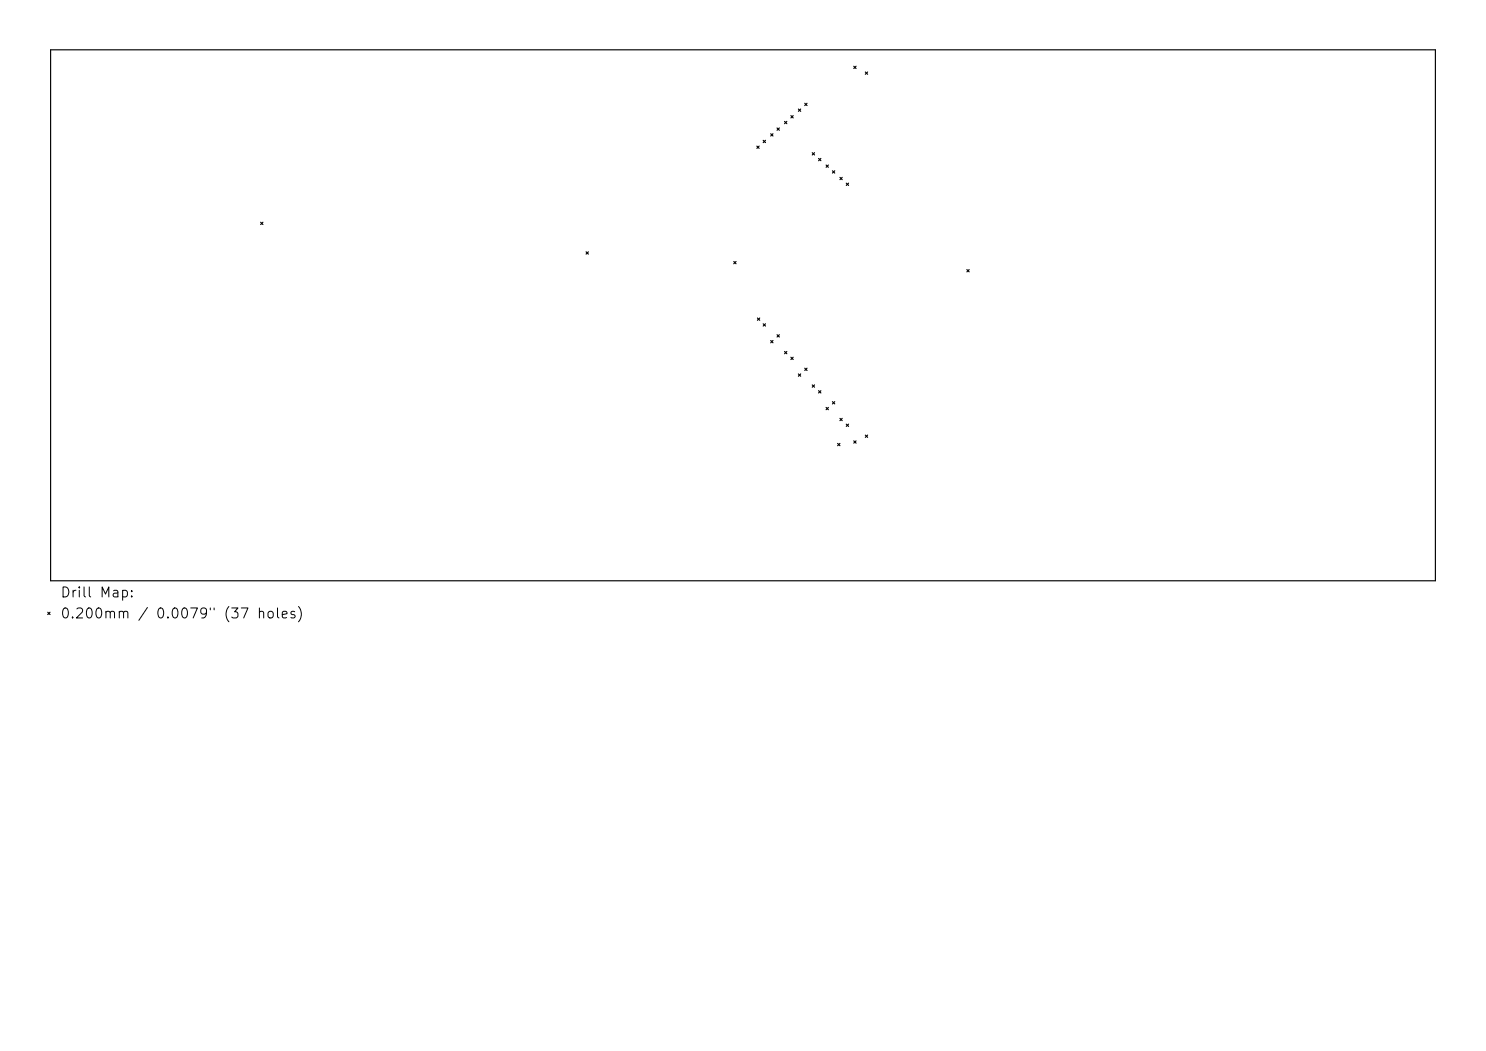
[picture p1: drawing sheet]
<svg xmlns="http://www.w3.org/2000/svg" width="297mm" height="210mm" viewBox="0 0 297 210" stroke-linecap="round" stroke-linejoin="round" font-family="sans-serif">
<defs><g id="words">
<g font-size="2">
<text x="11.9" y="119.9">Drill Map:</text>
<text x="11.9" y="124.1">0.200mm / 0.0079&quot; (37 holes)</text>
</g>
</g></defs>
<g fill="none" stroke="#000" stroke-width=".23">
<path d="M10.1 10h276.8v106.1h-276.8zM170.6 13.2l.5 .5M171.1 13.2l-.5 .5M172.9 14.4l.5 .4M173.4 14.4l-.5 .4M151.3 29.2l.4 .5M151.7 29.2l-.4 .5M152.5 28l.5 .5M153 28l-.5 .5M154 26.7l.5 .5M154.5 26.7l-.5 .5M155.3 25.6l.5 .4"/>
<path d="M155.8 25.6l-.5 .4M156.8 24.3l.5 .4M157.3 24.3l-.5 .4M158.1 23.1l.4 .5M158.5 23.1l-.4 .5M159.6 21.8l.4 .4M160 21.8l-.4 .4M160.8 20.6l.5 .5M161.3 20.6l-.5 .5M162.3 30.5l.5 .5M162.8 30.5l-.5 .5M163.6 31.7l.5 .4"/>
<path d="M164.1 31.7l-.5 .4M165.1 33l.5 .4M165.6 33l-.5 .4M166.4 34.1l.4 .5M166.8 34.1l-.4 .5M167.9 35.4l.4 .5M168.3 35.4l-.4 .5M169.1 36.6l.5 .5M169.6 36.6l-.5 .5M52.1 44.4l.5 .5M52.6 44.4l-.5 .5M117.1 50.3l.5 .5"/>
<path d="M117.6 50.3l-.5 .5M146.7 52.2l.4 .5M147.1 52.2l-.4 .5M193.2 53.9l.5 .4M193.7 53.9l-.5 .4M151.4 63.5l.4 .5M151.8 63.5l-.4 .5M152.5 64.7l.5 .5M153 64.7l-.5 .5M154 68l.5 .5M154.5 68l-.5 .5M155.3 66.9l.5 .4"/>
<path d="M155.8 66.9l-.5 .4M156.8 70.2l.5 .5M157.3 70.2l-.5 .5M158.1 71.4l.4 .4M158.5 71.4l-.4 .4M159.6 74.7l.4 .5M160 74.7l-.4 .5M160.8 73.6l.5 .4M161.3 73.6l-.5 .4M162.3 76.9l.5 .5M162.8 76.9l-.5 .5M163.6 78.1l.5 .4"/>
<path d="M164.1 78.1l-.5 .4M165.1 81.4l.5 .5M165.6 81.4l-.5 .5M166.4 80.3l.4 .4M166.8 80.3l-.4 .4M167.4 88.6l.5 .5M167.9 88.6l-.5 .5M167.9 83.6l.4 .5M168.3 83.6l-.4 .5M169.1 84.7l.5 .5M169.6 84.7l-.5 .5M170.6 88.1l.5 .5"/>
<path d="M171.1 88.1l-.5 .5M172.9 86.9l.5 .5M173.4 86.9l-.5 .5M9.5 122.3l.5 .5M10 122.3l-.5 .5"/>
</g>
<use href="#words"/>
</svg>
